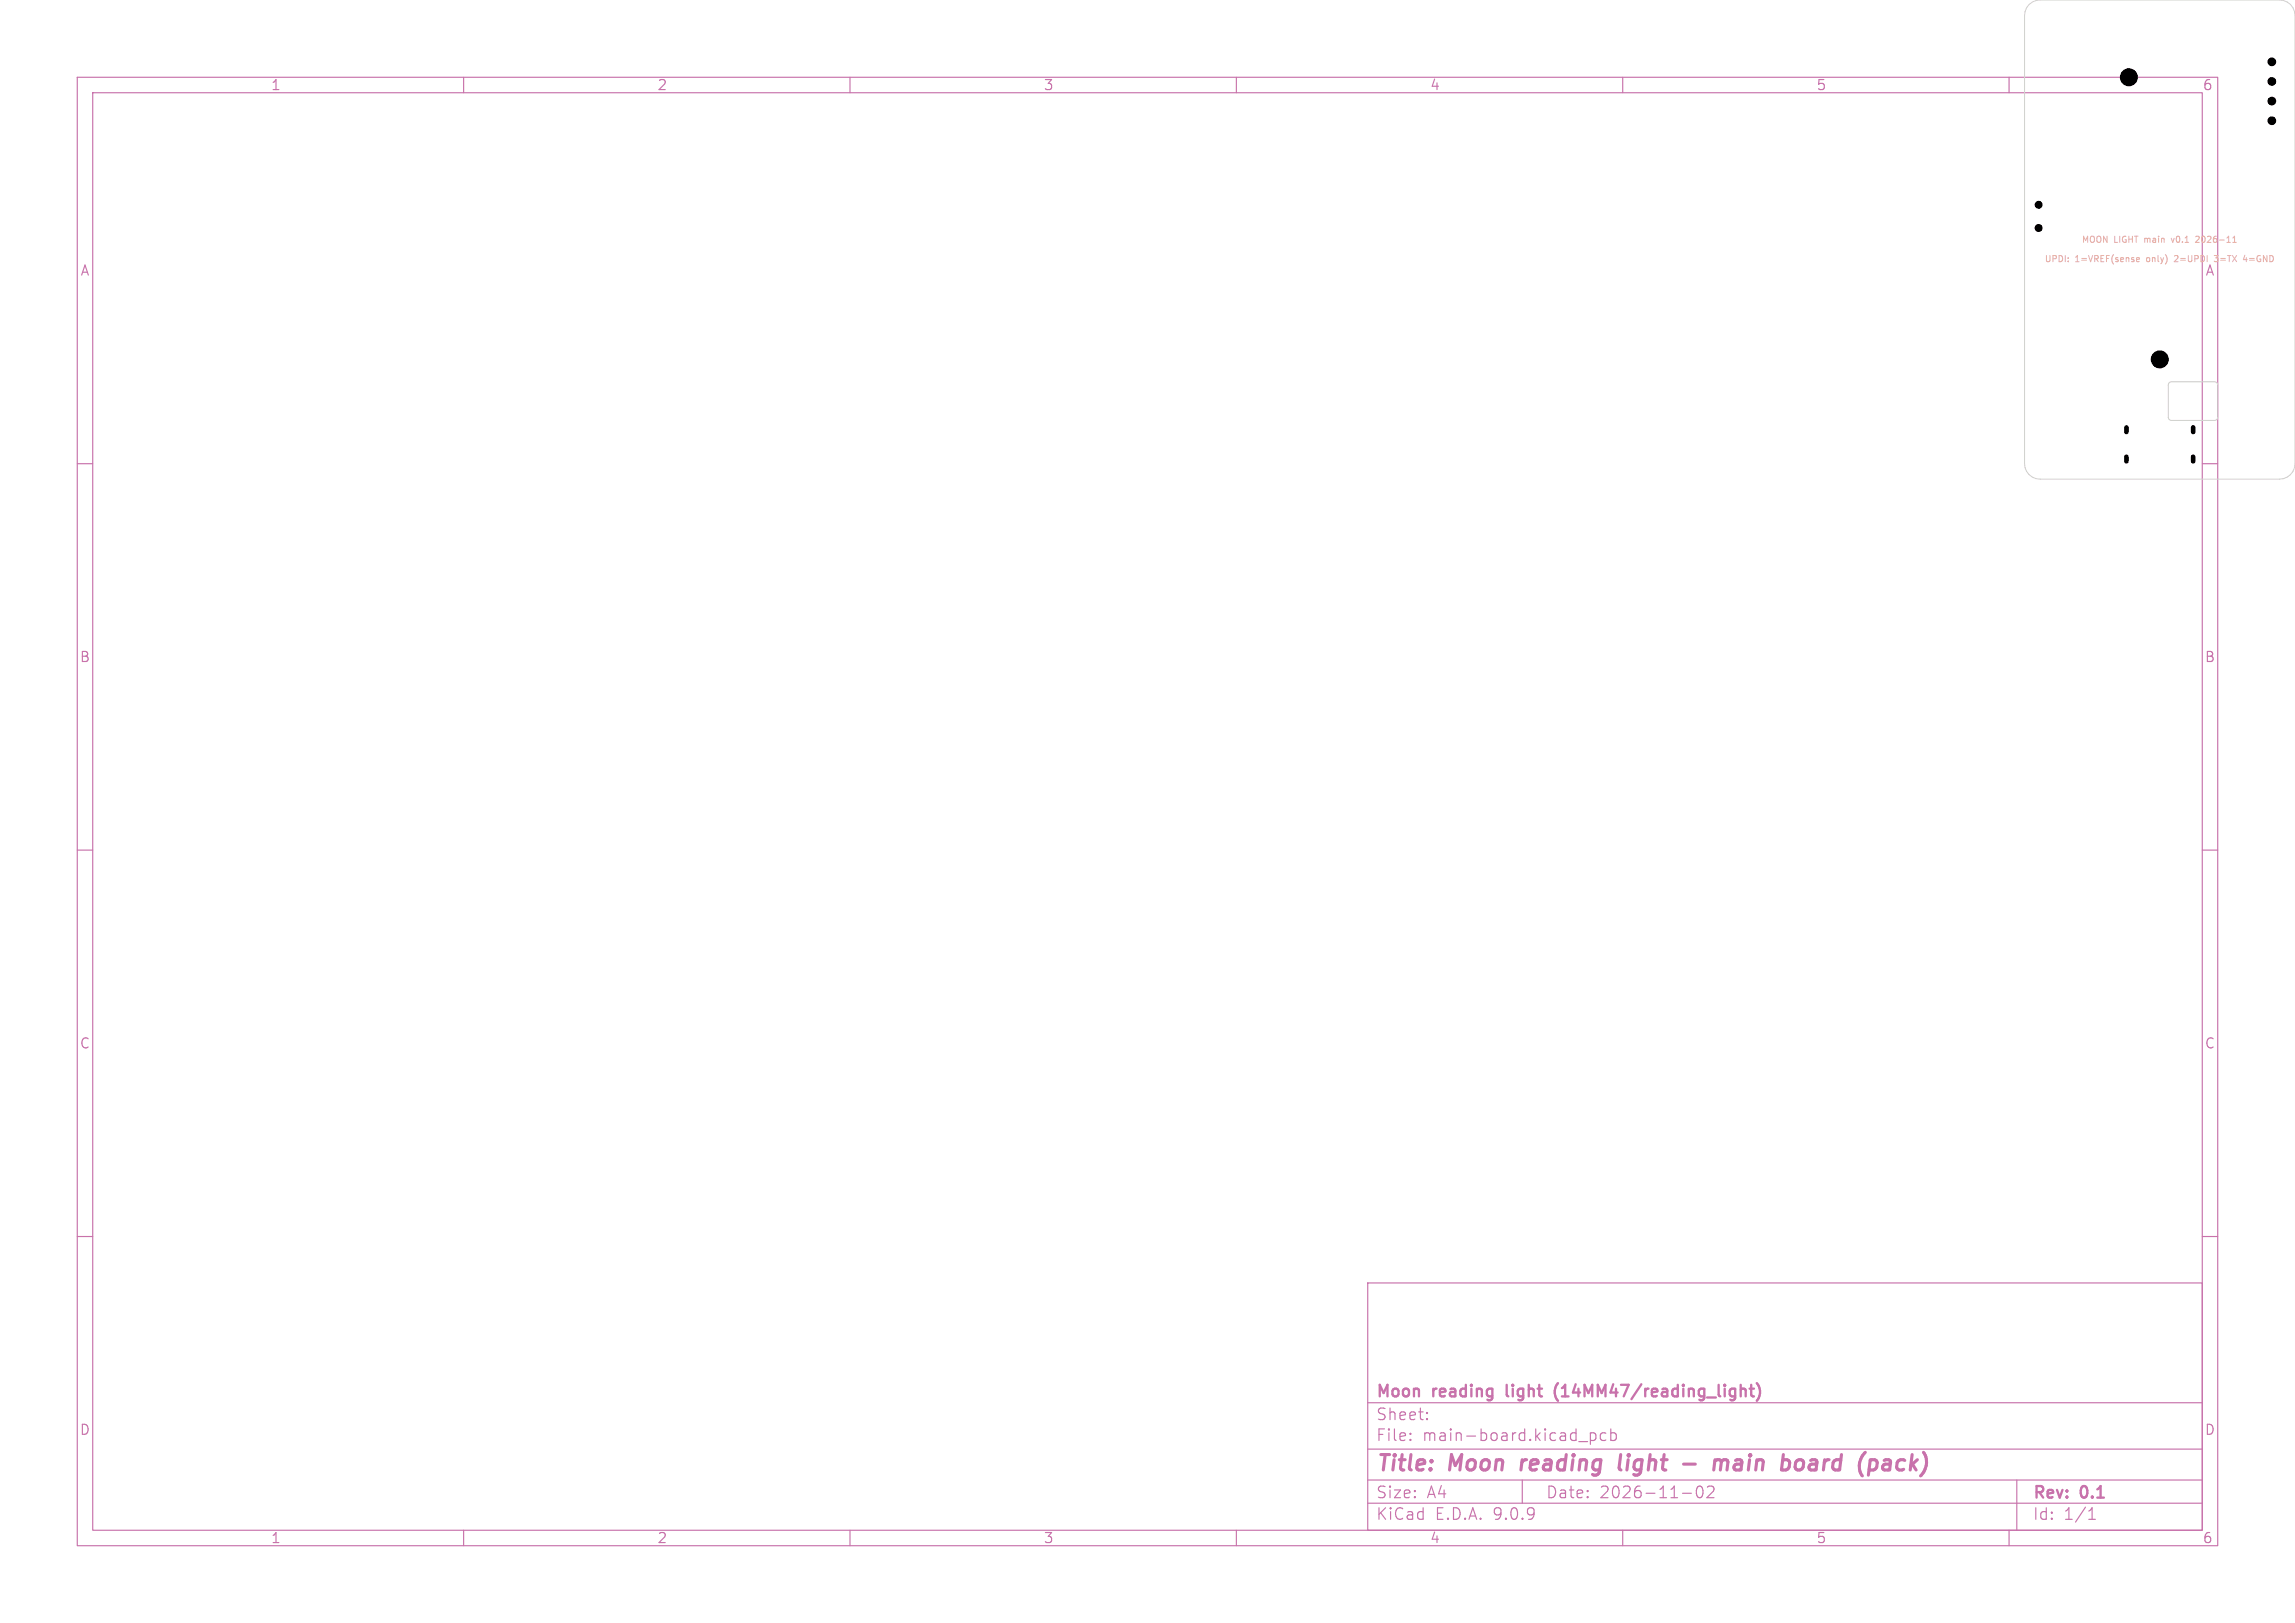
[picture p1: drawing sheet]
<svg xmlns="http://www.w3.org/2000/svg" width="297mm" height="210mm" viewBox="0 0 297 210" stroke-linecap="round" stroke-linejoin="round" font-family="sans-serif">
<defs><g id="words">
<g font-size="2.8" fill="#c872ab">
<text x="178" y="190.9">Title:</text>
<text x="187.7" y="190.9">Moon</text>
<text x="197.7" y="190.9">reading</text>
<text x="211.2" y="190.9">light</text>
<text x="225" y="190.9">main</text>
<text x="234.6" y="190.9">board</text>
<text x="245.4" y="190.9">(pack)</text>
</g>
<g font-size="2.1" fill="#c872ab">
<text x="178" y="184">Sheet:</text>
<text x="178" y="181.2">Moon</text>
<text x="185.5" y="181.2">reading</text>
<text x="195.6" y="181.2">light</text>
<text x="202.4" y="181.2">(14MM47/reading_light)</text>
<text x="178" y="186.7">File:</text>
<text x="184.1" y="186.7">main-board.kicad_pcb</text>
<text x="178" y="196.9">KiCad</text>
<text x="178" y="194.1">Size:</text>
<text x="184.7" y="194.1">A4</text>
<text x="185.7" y="196.9">E.D.A.</text>
<text x="193.3" y="196.9">9.0.9</text>
<text x="200" y="194.1">Date:</text>
<text x="207" y="194.1">2026-11-02</text>
<text x="263" y="194.3">Rev:</text>
<text x="263" y="196.9">Id:</text>
<text x="267.1" y="196.9">1/1</text>
<text x="269.4" y="194.3">0.1</text>
</g>
<g font-size="1.8" fill="#c872ab">
<text x="35" y="11.9">1</text>
<text x="85" y="11.9">2</text>
<text x="135" y="11.9">3</text>
<text x="185" y="11.9">4</text>
<text x="235" y="11.9">5</text>
<text x="285" y="11.9">6</text>
<text x="10.3" y="35.9">A</text>
<text x="285.4" y="35.9">A</text>
<text x="10.3" y="85.9">B</text>
<text x="285.3" y="85.9">B</text>
<text x="10.3" y="135.9">C</text>
<text x="285.3" y="135.9">C</text>
<text x="10.3" y="185.9">D</text>
<text x="285.3" y="185.9">D</text>
<text x="35" y="199.9">1</text>
<text x="85" y="199.9">2</text>
<text x="135" y="199.9">3</text>
<text x="185" y="199.9">4</text>
<text x="235" y="199.9">5</text>
<text x="285" y="199.9">6</text>
</g>
<g font-size="1.1" fill="#e8b2a7">
<text x="264.5" y="34.1">UPDI:</text>
<text x="268.6" y="34.1">1=VREF(sense</text>
<text x="269.3" y="31.6">MOON LIGHT</text>
<text x="277.7" y="31.6">main</text>
<text x="278" y="34.1">only)</text>
<text x="281.4" y="31.6">v0.1</text>
<text x="281.8" y="34.1">2=UPDI</text>
<text x="284.7" y="31.6">2026-11</text>
<text x="287.2" y="34.1">3=TX</text>
<text x="291.2" y="34.1">4=GND</text>
</g>
</g></defs>
<g fill="none" stroke="#c872ab" stroke-width=".15">
<path d="M10 10h277v190h-277zM12 12h273v186h-273zM60 10v2M110 10v2M160 10v2M210 10v2M260 10v2M10 60h2M285 60h2M10 110h2M285 110h2M10 160h2"/>
<path d="M177 166h108v32h-108zM285 160h2M60 198v2M110 198v2M160 198v2M177 194.5h108M177 191.5h108M177 187.5h108M177 181.5h108M182.5 186.3h.1l-.1 .1M182.5 186.3v.1M182.5 185.5v.1"/>
<path d="M182.5 185.5h.1l-.1 .1M184.7 183.6v.1M184.7 183.6h-.1l.1 .1M184.7 182.8v.1M184.7 182.8h-.1l.1 .1M197 191.5v3M204.3 186.5h1.2M205.8 185.5l.4-.1 .3 .3v.4l-.1 .2-.2 .1-.4-.1M205.8 185.4v1.5M207.8 185.5l-.4-.1-.3 .3v.4l.1 .2 .2 .1 .4-.1M208.5 185.5l.4-.1 .3 .3v.4l-.2 .2-.1 .1-.4-.1M208.5 184.9v1.5"/>
<path d="M210 198v2M217.7 193.2h1.2M219.7 192.4a.36 .36 0 0 1 .6 .2 .77 .77 0 0 1-.4 1.2 1 1 0 0 1-.2-1.4zM221 192.4l.2-.1h.3a.41 .41 0 0 1 .2 .6l-.8 .9h.9M260 198v2M261 191.5v6.5M270.3 196.6h.9M270.3 195.5l.4-.4v1.5"/>
</g>
<path d="M197 188.9l-.2 1.3M209.7 188.2l-.2 1.7 .1 .2 .2 .1M217.9 189.4h1.5M221.9 189.1a.49 .49 0 0 1 .9 .1M221.9 188.9l-.1 1.3M222.8 189.2a.5 .5 0 0 1 .8-.2v.2l-.1 1M222.8 189.2l-.2 1M232.5 189.1a.52 .52 0 0 1 .5-.2 .52 .52 0 0 1 .4 .4l-.1 .5a.6 .6 0 0 1-.8 .3M241.4 187.9l-.1 .1M243.8 189l.2-.1 .6 .1 .1 .2-.2 1M244.6 189.4h-.2h-.4a.4 .4 0 0 0-.4 .4 .4 .4 0 0 0 .3 .4h.4l.3-.1" fill="none" stroke="#c872ab" stroke-width=".4"/>
<path d="M195 179.2l.1 1.4M201.6 179a1.72 1.72 0 0 0 0 2.3M226.4 179.7h.6M226.6 179.2v1.3l.1 .1 .3 .1M227.3 179a1.72 1.72 0 0 1 0 2.3" fill="none" stroke="#c872ab" stroke-width=".3"/>
<g fill="none" stroke="#e8b2a7" stroke-width=".13">
<path d="M276.5 33.7l.1 .2 .2-.1M276.5 33.4l.1-.1 .3 .1v.1l-.4 .1M281 30.8l.2 .6M281.5 33.1h-.1M281.8 33.4l-.4 .5h.5M284.5 30.6h-.4M284.6 30.9l-.5 .5h.5M286.5 33.8l.4 .1M286.5 33.1h.5l-.2 .3h.1M288.9 31.4h.5M288.9 30.8l.3-.2v.8M290.5 33l-.2 .6h.5"/>
<path d="M290.7 33.3v.6"/>
</g>
<path d="M262.6 .6l.4-.3 .5-.2 .5-.1h31a2 2 0 0 1 2 2v58a2 2 0 0 1-2 2h-31a2 2 0 0 1-2-2v-58l.1-.5 .2-.5zM280.7 49.5l.3-.1h5.6a.4 .4 0 0 1 .4 .4v4.2a.4 .4 0 0 1-.4 .4h-5.6a.4 .4 0 0 1-.4-.4v-4.2z" fill="none" stroke="#d0d2cd" stroke-width=".13"/>
<g fill="#000" stroke="#000" stroke-width=".13">
<circle cx="275.5" cy="10" r="1.1"/>
<circle cx="294" cy="10.5" r=".5"/>
<circle cx="294" cy="8" r=".5"/>
<circle cx="294" cy="15.6" r=".5"/>
<circle cx="294" cy="13.1" r=".5"/>
<circle cx="263.8" cy="29.5" r=".45"/>
<circle cx="263.8" cy="26.5" r=".45"/>
<circle cx="279.5" cy="46.5" r="1.1"/>
</g>
<path d="M275.2 55.3v.6M275.2 59.1v.6M283.8 55.3v.6M283.8 59.1v.6" fill="none" stroke="#000" stroke-width=".6"/>
<use href="#words"/>
</svg>
